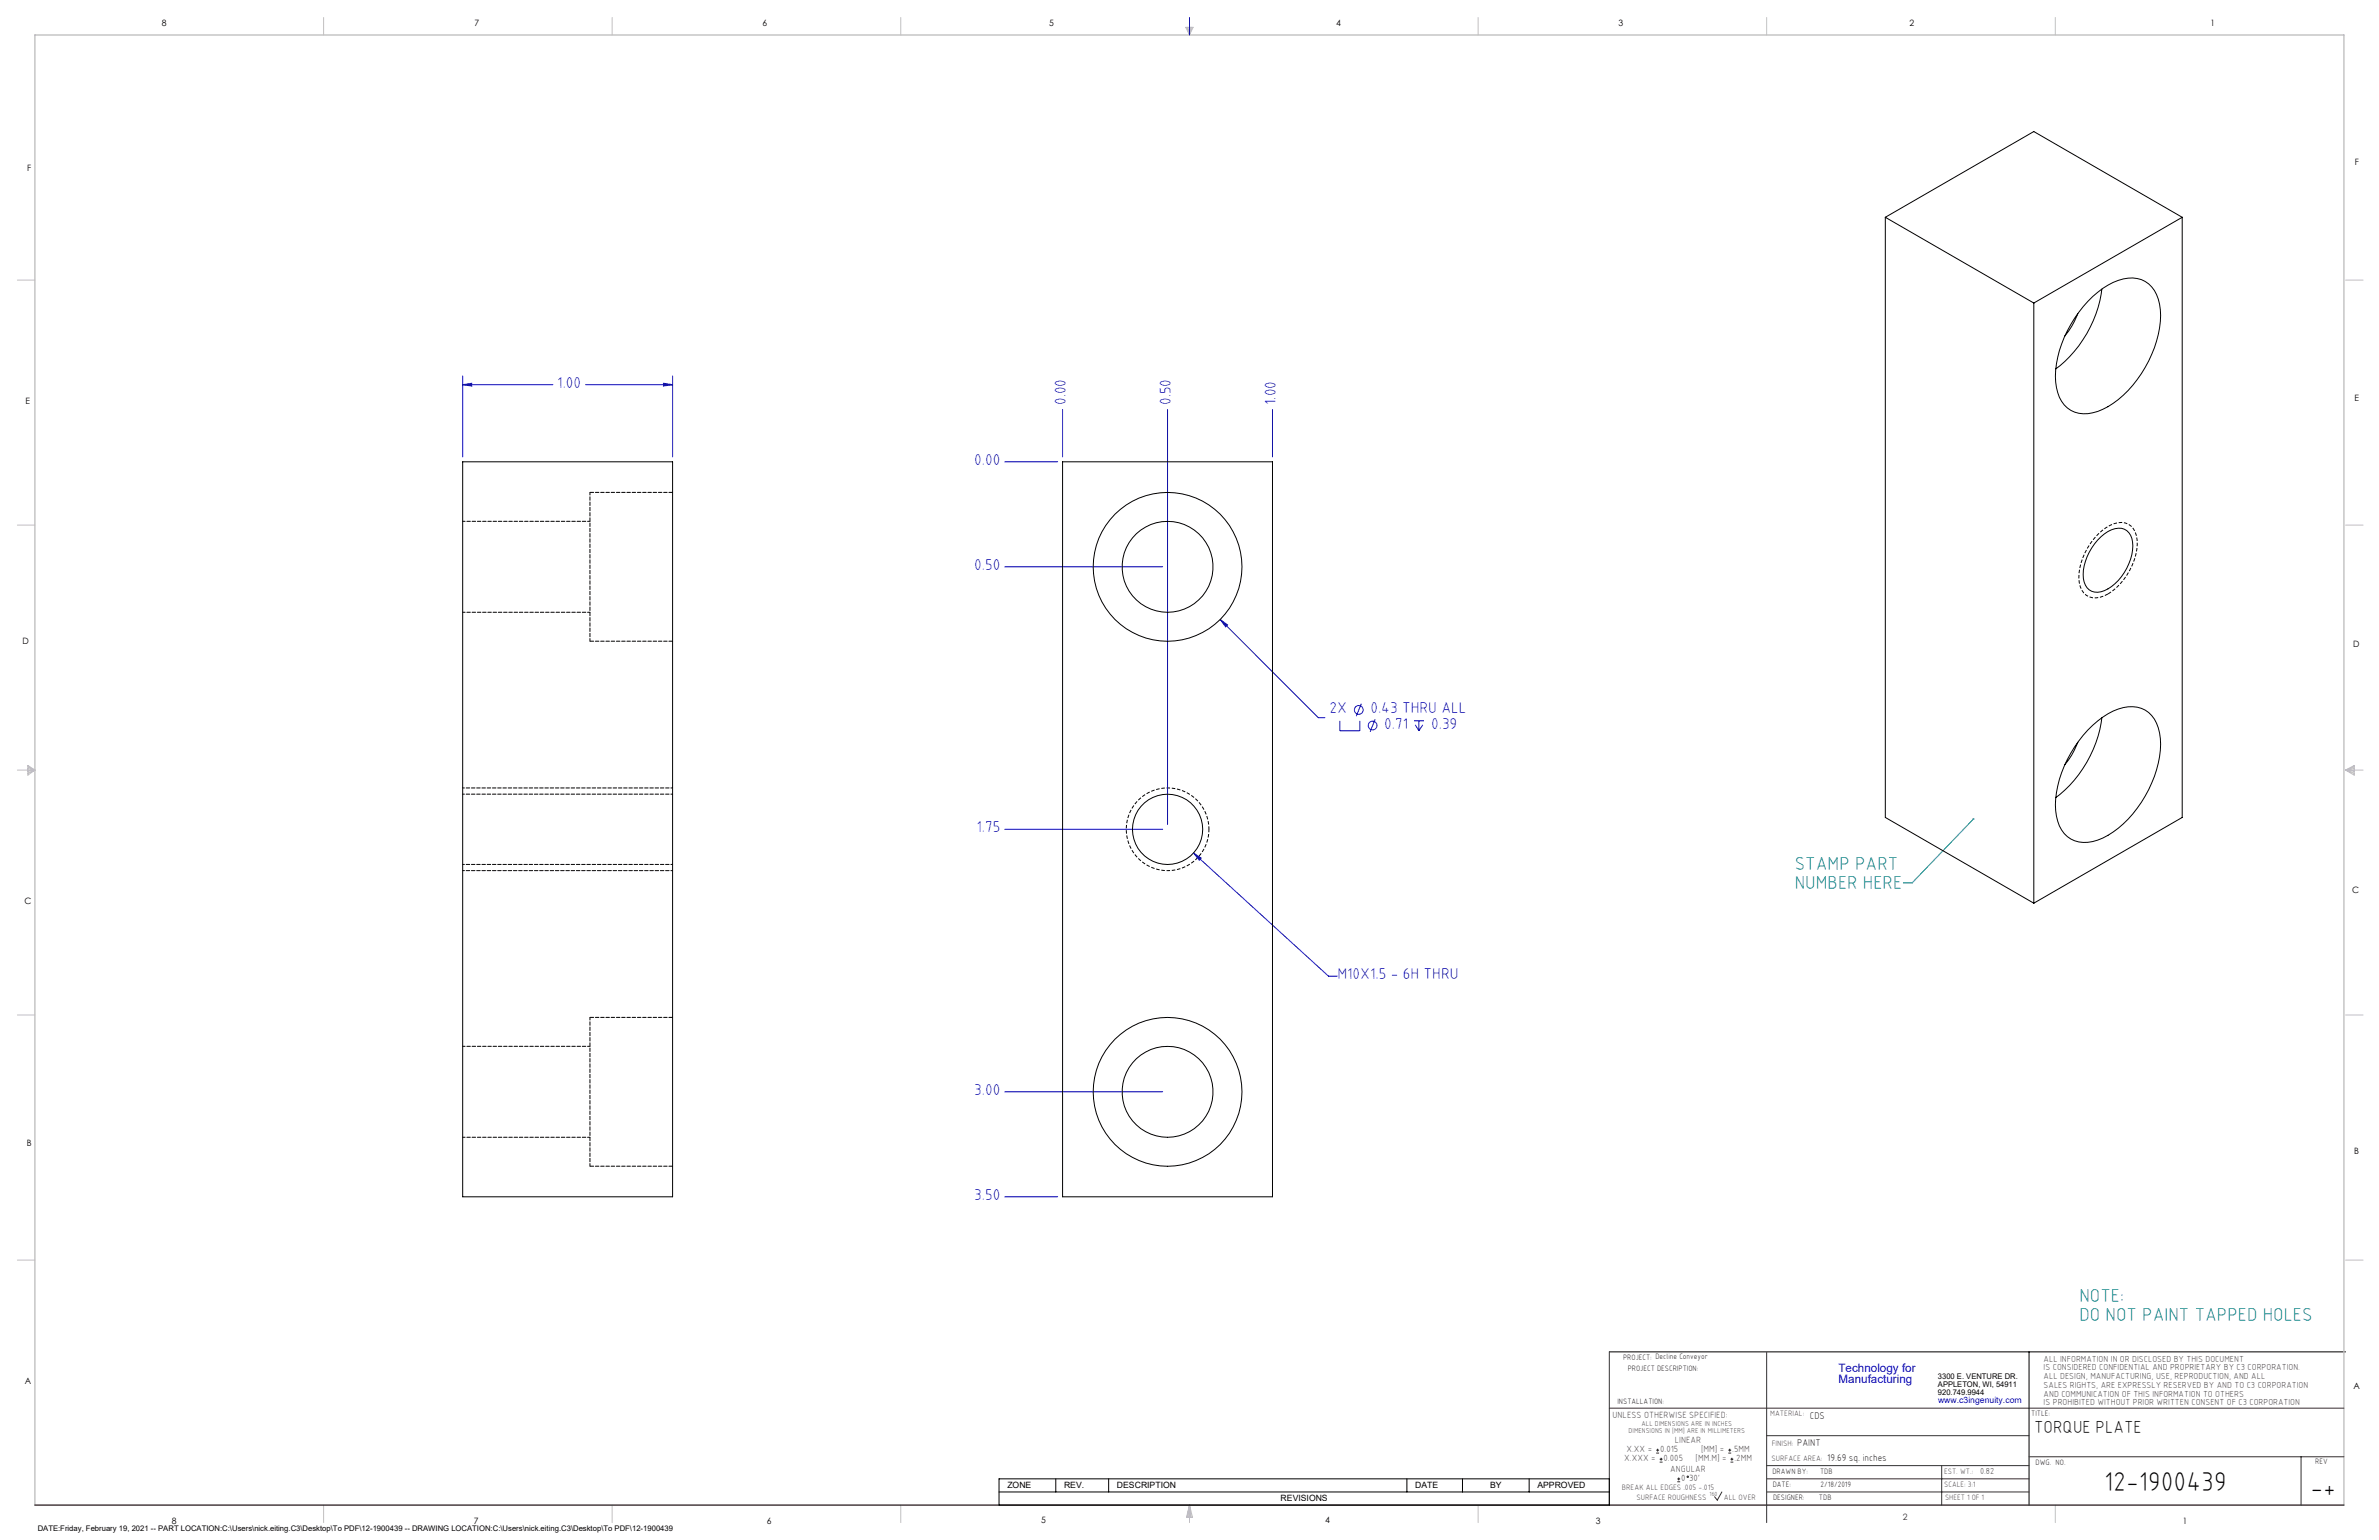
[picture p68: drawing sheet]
<svg xmlns="http://www.w3.org/2000/svg" width="864mm" height="559mm" viewBox="0 0 864 559" stroke-linecap="round" stroke-linejoin="round" font-family="sans-serif">
<defs><g id="words">
<g font-size="9.9">
<text x="763.8" y="541.1">12-1900439</text>
<text x="838.7" y="543.2">-+</text>
</g>
<g font-size="6.8" fill="#008080">
<text x="651.5" y="315.8">STAMP PART</text>
<text x="651.5" y="322.6">NUMBER HERE</text>
<text x="754.9" y="472.5">NOTE:</text>
<text x="754.9" y="479.3">DO NOT PAINT TAPPED HOLES</text>
</g>
<text font-size="6.3" x="738.4" y="519.9">TORQUE PLATE</text>
<g font-size="5.7" fill="#00f">
<text x="202.3" y="140.7">1.00</text>
<text x="386.9" y="147" transform="rotate(-90 386.9 147)">0.00</text>
<text x="425" y="147" transform="rotate(-90 425 147)">0.50</text>
<text x="463.1" y="147" transform="rotate(-90 463.1 147)">1.00</text>
<text x="353.7" y="168.7">0.00</text>
<text x="353.7" y="206.8">0.50</text>
<text x="482.6" y="258.7">2X</text>
<text x="497.5" y="258.7">0.43 THRU ALL</text>
<text x="502.5" y="264.4">0.71</text>
<text x="519.5" y="264.4">0.39</text>
<text x="354.5" y="302">1.75</text>
<text x="485.5" y="355.3">M10X1.5 - 6H THRU</text>
<text x="353.7" y="397.3">3.00</text>
<text x="353.7" y="435.4">3.50</text>
</g>
<g font-size="4.2" fill="#00f">
<text x="667.4" y="497.7">Technology for</text>
<text x="667.4" y="502">Manufacturing</text>
</g>
<g font-size="3.5">
<text x="657" y="514.9">CDS</text>
<text x="652.4" y="524.7">PAINT</text>
<text x="663.3" y="530.1">19.69 sq. inches</text>
</g>
<g font-size="3.3" fill="#382c30">
<text x="585.4" y="514.4">UNLESS OTHERWISE SPECIFIED:</text>
<text x="590.4" y="526.8">X.XX =</text>
<text x="602.6" y="526.8">0.015</text>
<text x="608" y="523.6">LINEAR</text>
<text x="617.5" y="526.8">[MM] =</text>
<text x="628.8" y="526.8">.5MM</text>
<text x="589.6" y="530.1">X.XXX =</text>
<text x="603.9" y="530.1">0.005</text>
<text x="606.3" y="534">ANGULAR</text>
<text x="615.5" y="530.1">[MM.M] =</text>
<text x="629.6" y="530.1">.2MM</text>
<text x="610.3" y="537.3">0</text>
<text x="613.2" y="537.3">30'</text>
</g>
<g font-size="3.2">
<text x="58.8" y="9.6">8</text>
<text x="172.3" y="9.5">7</text>
<text x="276.8" y="9.5">6</text>
<text x="380.9" y="9.6">5</text>
<text x="485" y="9.5">4</text>
<text x="587.5" y="9.5">3</text>
<text x="693.1" y="9.5">2</text>
<text x="802.4" y="9.5">1</text>
<text x="854.9" y="59.8">F</text>
<text x="9.9" y="62">F</text>
<text x="9.3" y="146.5">E</text>
<text x="854.7" y="145.5">E</text>
<text x="8.2" y="233.6">D</text>
<text x="854.3" y="234.9">D</text>
<text x="8.9" y="328.1">C</text>
<text x="853.9" y="324.1">C</text>
<text x="9.7" y="415.8">B</text>
<text x="854.6" y="418.6">B</text>
<text x="9" y="502">A</text>
<text x="854.3" y="503.9">A</text>
<text x="62.3" y="552.9">8</text>
<text x="172" y="552.9">7</text>
<text x="278.3" y="552.9">6</text>
<text x="377.9" y="552.8">5</text>
<text x="481" y="552.8">4</text>
<text x="579.3" y="552.8">3</text>
<text x="792.4" y="552.8">1</text>
</g>
<g font-size="3.2" fill="#382c30">
<text x="741.9" y="494.1">ALL INFORMATION IN OR DISCLOSED BY THIS DOCUMENT</text>
<text x="741.9" y="497.3">IS CONSIDERED CONFIDENTIAL AND PROPRIETARY BY C3 CORPORATION.</text>
<text x="741.9" y="500.4">ALL DESIGN, MANUFACTURING, USE, REPRODUCTION, AND ALL</text>
<text x="741.9" y="503.6">SALES RIGHTS, ARE EXPRESSLY RESERVED BY AND TO C3 CORPORATION</text>
<text x="741.9" y="506.8">AND COMMUNICATION OF THIS INFORMATION TO OTHERS</text>
<text x="741.9" y="510">IS PROHIBITED WITHOUT PRIOR WRITTEN CONSENT OF C3 CORPORATION</text>
<text x="718.8" y="534.7">0.82</text>
<text x="690.7" y="551.6">2</text>
</g>
<text font-size="3.1" fill="#00f" x="703.5" y="509.2">www.c3ingenuity.com</text>
<g font-size="3.1">
<text x="365.7" y="540">ZONE</text>
<text x="386.3" y="540">REV.</text>
<text x="405.5" y="540">DESCRIPTION</text>
<text x="464.9" y="544.8">REVISIONS</text>
<text x="513.7" y="540">DATE</text>
<text x="540.9" y="540">BY</text>
<text x="558.1" y="540">APPROVED</text>
</g>
<g font-size="2.8">
<text x="589.2" y="493.3">PROJECT: Decline Conveyor</text>
<text x="590.9" y="497.3">PROJECT DESCRIPTION:</text>
<text x="703.5" y="500.5">3300 E. VENTURE DR.</text>
<text x="703.5" y="503.3">APPLETON, WI, 54911</text>
<text x="587.1" y="509.6">INSTALLATION:</text>
<text x="703.5" y="506.2">920.749.9944</text>
<text x="737.3" y="513.8">TITLE:</text>
<text x="738.9" y="531.5">DWG. NO.</text>
<text x="840.5" y="531.3">REV</text>
<text x="643.4" y="534.9">DRAWN BY:</text>
<text x="643.5" y="539.7">DATE:</text>
<text x="660.7" y="534.7">TDB</text>
<text x="660.9" y="539.6">2/18/2019</text>
<text x="643.6" y="544.4">DESIGNER:</text>
<text x="660.3" y="544.3">TDB</text>
<text x="13.7" y="555.5">DATE:Friday, February 19, 2021 -- PART LOCATION:C:\Users\nick.eiting.C3\Desktop\To PDF\12-1900439 -- DRAWING LOCATION:C:\Users\nick.eiting.C3\Desktop\To PDF\12-1900439</text>
</g>
<g font-size="2.8" fill="#382c30">
<text x="642.6" y="513.8">MATERIAL:</text>
<text x="643.2" y="524.8">FINISH:</text>
<text x="643.1" y="530.1">SURFACE AREA:</text>
<text x="705.7" y="534.7">EST. WT.:</text>
<text x="705.7" y="539.7">SCALE: 3:1</text>
<text x="588.8" y="540.5">BREAK ALL EDGES .005 -.015</text>
<text x="594" y="544.2">SURFACE ROUGHNESS</text>
<text x="625.8" y="544.2">ALL OVER</text>
<text x="706.1" y="544.4">SHEET 1 OF 1</text>
</g>
<g font-size="2.5" fill="#382c30">
<text x="591.2" y="520.1">DIMENSIONS IN [MM] ARE IN MILLIMETERS</text>
<text x="595.9" y="517.3">ALL DIMENSIONS ARE IN INCHES</text>
</g>
<text font-size="2.2" fill="#382c30" x="620.6" y="542.9">160</text>
</g></defs>
<path d="M584.2 490.5h267.3M736.6 490.5v55.6M362.7 536.6h221.5v9.5h-221.5zM383.3 536.6v4.8M402.4 536.6v4.8M510.7 536.6v4.8M530.9 536.6v4.8M555.1 536.6v4.8M362.7 541.4h221.5" fill="none" stroke="#000" stroke-width=".36"/>
<g fill="none" stroke="#c0c0c0" stroke-width=".36">
<path d="M117.5 6.4v6.3M222.2 6.4v6.3M327 6.4v6.3M430.4 9.9h2.7l-1.3 2.8zM430.9 9.9l.9 2.8M431.2 9.9l.6 2.8M432.1 9.9l-.3 2.8M432.6 9.9l-.8 2.8M536.6 6.4v6.3M641.3 6.4v6.3M746.1 6.4v6.3M6.3 101.6h6.4"/>
<path d="M851.5 101.6h6.3M6.3 190.5h6.4M851.5 190.5h6.3M6.3 279.4h6.4M10.1 277.7l2.6 1.7-2.6 1.9zM10.1 278.2l2.6 1.2M10.1 278.8l2.6 .6M12.7 279.4l-2.6 1.2M12.7 279.4l-2.6 .5M851.5 279.4h6.3M851.5 279.4l3.1 .5M851.5 279.4l3.1 1.2"/>
<path d="M851.5 279.4l3.1-1.7v3.6zM854.6 278.8l-3.1 .6M854.6 278.2l-3.1 1.2M6.3 368.3h6.4M851.5 368.3h6.3M6.3 457.2h6.4M851.5 457.2h6.3M117.5 546.1v6.4M222.2 546.1v6.4M327 546.1v6.4M431.8 546.1v6.4M431.8 546.1l1.1 4.5h-2.2z"/>
<path d="M431.8 546.1l.6 4.5M431.8 546.1l-.9 4.5M431.8 546.1l-.4 4.5M431.8 546.1l.3 4.5M536.6 546.1v6.4M746.1 546.1v6.4"/>
</g>
<path d="M12.7 546.1v-533.4h838.2v533.4" fill="none" stroke="#c0c0c0" stroke-width=".5"/>
<g fill="none" stroke="#00f" stroke-width=".36">
<path d="M431.8 6.4v6.3M168 139.6l3.2-.5v1zM168 136.4v29.4M168 139.6h32.7M212.6 139.6h31.6M240.8 139.1l3.4 .5-3.4 .5zM244.2 136.4v29.4M385.7 148.6v17.2M423.8 148.6v150.6M461.9 148.6v17.2M364.7 167.6h19.3M364.7 205.7h57.4"/>
<path d="M442.9 224.8l2.7 2-.7 .7zM442.9 224.8l35.7 35.6h2.4M494.2 255.3l-1.9 4.6M486.4 261.5v3.7h7.2v-3.7M499.2 261l-1.8 4.5M513.3 261.5h3.6M513.8 263l1.3 2.2M515.1 261.5v3.7M516.5 263l-1.4 2.2M364.7 300.9h57.4M433.2 309.5l2.8 1.9-.6 .7zM433.2 309.5l49.1 44.7h3.2"/>
<path d="M364.7 396.2h57.4M364.7 434.3h19.3"/>
<circle cx="493.2" cy="257.6" r="1.59"/>
<circle cx="498.3" cy="263.3" r="1.6"/>
</g>
<path d="M584.2 490.5v55.6M641.3 490.7v61.8M584.2 511h266.7M641.3 520.9h95.3M641.3 531.8h95.3M641.3 536.6h95.3M704.8 531.8v14.3M736.6 528.6h114.3M835.3 528.6v17.5M625.1 541.4l-1.7 2.9-1-1.2M641.3 541.4h95.3" fill="none" stroke="#382c30" stroke-width=".36"/>
<path d="M12.7 546.1h838.2" fill="none" stroke="#382c30" stroke-width=".5"/>
<path d="M438.9 300.9a15 15 0 0 0-22.2-13.2 15 15 0 0 0-1 25.8 15 15 0 0 0 23.1-11.5l.1-1.1" fill="none" stroke="#000" stroke-width=".36" stroke-dasharray="1.3 .6" stroke-dashoffset=".2" stroke-linecap="butt"/>
<path d="M765.2 215.5a6.9 6.9 0 0 1-8.7-.3 11.4 11.4 0 0 1-1.1-10.8 22 22 0 0 1 12-14.4 6 6 0 0 1 8.4 5.9 23.1 23.1 0 0 1-10.6 19.6" fill="none" stroke="#000" stroke-width=".36" stroke-dasharray="1.3 .6" stroke-linecap="butt"/>
<path d="M244.2 285.9h-76.2M168 315.9h76.2" fill="none" stroke="#000" stroke-width=".36" stroke-dasharray="1.3 .6" stroke-dashoffset=".6"/>
<path d="M716.4 297.2l-22.3 23.2h-3.1" fill="none" stroke="#008080" stroke-width=".36"/>
<path d="M716.1 297l.5-.1-.2 .3 .2-.3a.34 .34 0 0 1 0 .5 .34 .34 0 0 1-.4 0 .34 .34 0 0 1-.1-.4z" fill="#008080"/>
<g fill="#00f">
<path d="M240.8 139.1l3.4 .5-3.4 .5zM168 139.6l3.2-.5v1z"/>
<path d="M442.9 224.8l2 2.7 .7-.7zM433.2 309.5l2.2 2.6 .6-.7z"/>
</g>
<g fill="none" stroke="#000" stroke-width=".36">
<path d="M684.4 78.8l53.9-31.1 53.9 31.1M684.4 78.8l53.9 31.2M684.4 78.8v217.8l53.9 31.1M792.2 78.8l-53.9 31.2M792.2 78.8v217.8l-53.9 31.1M738.3 110v217.7M754.3 113.8l-.4 1a26.9 26.9 0 0 1-4.3 7.1M757.9 109.4a24.9 24.9 0 0 1 14.6-8.5 9.9 9.9 0 0 1 11 7.6 32 32 0 0 1-3.5 22.5 37.1 37.1 0 0 1-18.5 18.3 10.5 10.5 0 0 1-15-8.7 36.3 36.3 0 0 1 6.6-25.1zM763 104.9a43.3 43.3 0 0 1-16.7 28.9M168 167.6h76.2v266.7h-76.2zM385.7 167.6h76.2v266.7h-76.2zM761.5 196a10.9 10.9 0 0 1 8.6-4.3 5.6 5.6 0 0 1 4.1 6.4 19.3 19.3 0 0 1-10.3 16.2 5.1 5.1 0 0 1-7.6-4.4 18.9 18.9 0 0 1 5.2-13.9z"/>
<path d="M754.3 269.3l-.4 1a25.4 25.4 0 0 1-4.3 7.1M757.9 264.9a24.9 24.9 0 0 1 14.6-8.4 9.9 9.9 0 0 1 11 7.6 31.9 31.9 0 0 1-3.5 22.4 37.1 37.1 0 0 1-18.5 18.3 10.5 10.5 0 0 1-15-8.6 36.4 36.4 0 0 1 6.6-25.2zM763 260.5a43.5 43.5 0 0 1-16.7 28.9"/>
<circle cx="423.8" cy="205.7" r="27"/>
<circle cx="423.8" cy="205.7" r="16.5"/>
<circle cx="423.8" cy="300.9" r="12.8"/>
<circle cx="423.8" cy="396.2" r="27"/>
<circle cx="423.8" cy="396.2" r="16.5"/>
</g>
<path d="M214.2 178.7v54M214.2 369.2v54" fill="none" stroke="#000" stroke-width=".36" stroke-dasharray="1.3 .6" stroke-dashoffset=".3"/>
<path d="M244.2 178.7h-30M214.2 232.7h30M244.2 369.2h-30M214.2 423.2h30" fill="none" stroke="#000" stroke-width=".36" stroke-dasharray="1.3 .6" stroke-dashoffset="-.1"/>
<path d="M214.2 189.2h-46.2M168 222.2h46.2M214.2 379.7h-46.2M168 412.7h46.2" fill="none" stroke="#000" stroke-width=".36" stroke-dasharray="1.3 .6" stroke-dashoffset=".4"/>
<path d="M244.2 288.2h-76.2M168 313.7h76.2" fill="none" stroke="#000" stroke-width=".36" stroke-dasharray="1.3 .6" stroke-dashoffset=".6"/>
<g fill="none" stroke="#382c30" stroke-width=".36">
<path d="M601.2 527.3h1.1M601.2 526.2h1.1M601.7 525.7v1M602.5 530.5h1M602.5 529.5h1M603 529v1M608.9 537.7h1M608.9 536.6h1M609.4 536.1v1.1M627.4 527.3h1M627.4 526.2h1M627.9 525.7v1"/>
<path d="M628.2 530.5h1M628.2 529.5h1M628.7 529v1"/>
<circle cx="612.7" cy="535.9" r=".27"/>
</g>
<use href="#words"/>
</svg>
